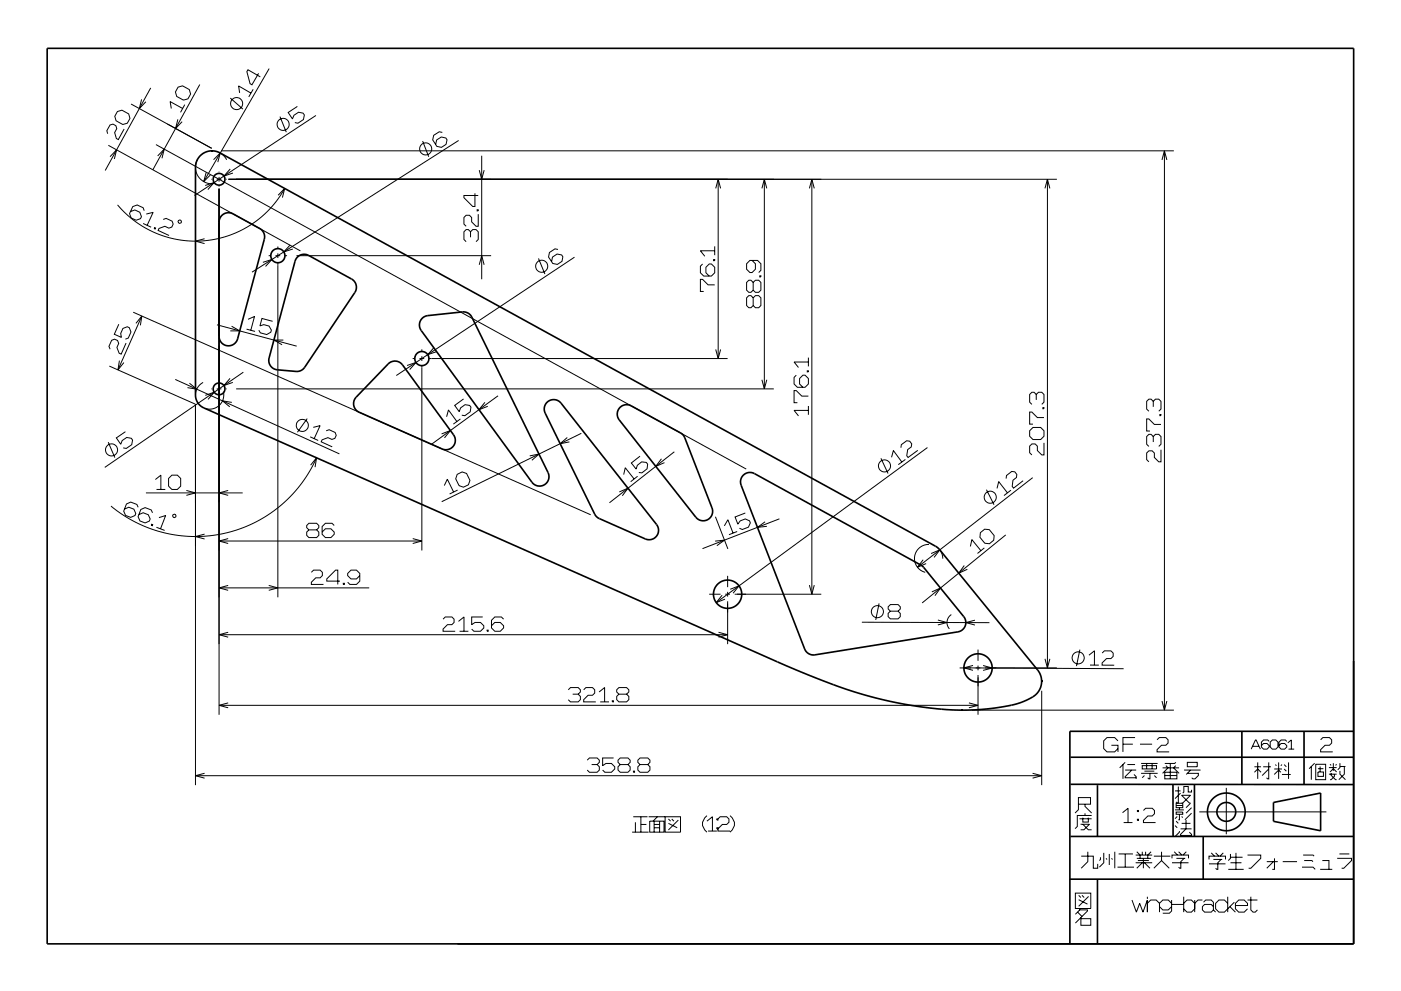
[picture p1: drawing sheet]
<svg xmlns="http://www.w3.org/2000/svg" width="297mm" height="210mm" viewBox="0 0 297 210" stroke-linecap="round" stroke-linejoin="round" font-family="sans-serif">
<g fill="none" stroke="#000" stroke-width=".35">
<path d="M10 10.3h277v190h-277zM42.5 33a3.5 3.5 0 0 1 4.1-.6l151.9 83.6 .7 .6 20.8 25.5a4 4 0 0 1-2 6.3l-3.1 1.1-4.5 .8-5 .4-4.7-.1-4.9-.6-6.2-1-5.3-1.3-6-1.9-6.6-2.5-6.4-2.7-122.1-54a3 3 0 0 1-1.8-2.8v-48.3l.4-1.5zM47.1 45.7a2 2 0 0 1 2.3-.3l5.7 3.1a2 2 0 0 1 .9 2.3l-5.6 21.1a2 2 0 0 1-2.2 1.5 2 2 0 0 1-1.8-2v-24.3l.2-.8zM63.1 54.5a2 2 0 0 1 2.3-.3l9.1 5a2 2 0 0 1 .7 2.9l-10.6 15.8a2.01 2.01 0 0 1-1.8 .9l-4-.3a2 2 0 0 1-1.7-2.6l5.5-20.5zM82.3 77.2a2 2 0 0 1 3 .2l10.9 14.8a2 2 0 0 1-.1 2.5 2 2 0 0 1-2.4 .6l-17.5-7.8a2 2 0 0 1-.7-3.2zM89.6 67.5l1.1-.5 7.3-.8a2.01 2.01 0 0 1 2 1.1l16.2 33a2 2 0 0 1-.8 2.5 2 2 0 0 1-2.6-.5l-23.5-32.2a2 2 0 0 1 .3-2.6zM115.9 85.4a2 2 0 0 1 3.1 .1l20.2 25.8a2 2 0 0 1 0 2.4 2 2 0 0 1-2.4 .6l-9.7-4.3-.7-.5-10.8-21.8a2.01 2.01 0 0 1 .3-2.3zM131.5 86.4a2 2 0 0 1 2.3-.3l10.5 5.8 .7 .6 6 15.3a2 2 0 0 1-.9 2.4 2 2 0 0 1-2.6-.5l-16.2-20.6a2 2 0 0 1 .2-2.7zM157.6 100.8a2 2 0 0 1 2.4-.3l35.5 19.5 8.8 10.8a2 2 0 0 1-1.2 3.3l-30.3 4.8a2 2 0 0 1-2.2-1.2l-13.5-34.7a2 2 0 0 1 .5-2.2zM263.3 155.2v11.2M276.5 155.2v11.3M287 155.2h-60.2v45.1"/>
<path d="M227 177.5h60M227 166.4l60 .1M227 160.7h60M232.7 166.6v10.9M248.7 166.5v11M253.2 166.5v11M255.1 177.5v9M270 170.3l10-2v8l-10-2zM226.7 186.5h60.3M232.7 186.5v13.8"/>
<circle cx="46.4" cy="38" r="1.25"/>
<circle cx="58.9" cy="54.2" r="1.5"/>
<circle cx="89.4" cy="76.1" r="1.5"/>
<circle cx="46.4" cy="82.5" r="1.25"/>
<circle cx="154.3" cy="126.1" r="3"/>
<circle cx="207.4" cy="141.7" r="3"/>
<circle cx="260" cy="172.3" r="4"/>
<circle cx="260" cy="172.3" r="2"/>
</g>
<g fill="none" stroke="#000" stroke-width=".21">
<path d="M32 18.7l-9.7 17.5M37.8 18.5l.9-.3 1.4 .8 .3 .9-.6 1.1-.9 .2-1.4-.7-.3-1zM42.4 17.9l-10 18.1M50.8 19.7l-.2-1.5 2.6 1.6M53.7 18.9l-1 1.7M54.8 15.6l-1.4 2.4-.4-.2-.7-2.6 .3-.4 2.6 1.5M57.1 14.5l-13.9 24M23 30.8l40.7 22.4M23.3 33.2l1.4-1.4-.5 1.9M24.9 23.7l.9-.3 1.5 .8 .3 .9-.6 1-1 .3-1.4-.8-.3-.9zM26.3 27.4l-1.2 2.2-.4-.2-.4-1.3 .5-.8-.2-.6-.6-.4-.7 .2-.7 1.2 .2 .7M27.8 22.1l17.1 9.4"/>
<path d="M30 21.1l-.5 1.9 1.4-1.4M33.1 30.7l125.1 68.8M33.4 33.1l1.4-1.5-.5 2M37.7 25.3l-.5 2 1.4-1.5M38.7 23l-2.6-1.4 .2 1.4M39.2 22.2l-.9 1.6M41.8 33.9a3.5 3.5 0 0 0 3.3 5.1M43.5 39.4l1.9-.7-1.3 1.5M43.7 36.6l-.5 1.9 1.4-1.4M44.8 38h.1M45.3 33.9l1.4-1.4-.5 1.9M45.9 38h1"/>
<path d="M46.4 36.4v.1M46.4 37.5v1M46.4 39.5v.2M46.6 32.4l.9 .7 .6 .8M46.9 32h202M47.9 38h.2M48.4 38h175.7M48.8 35.9l-1.3 1.4 1.9-.6M48.8 20.8l2.7 2.4M59.4 24.7l1.3 3.3M60.4 40l-1.6 2.4-1.8 2.1-1.8 1.7-2 1.5-2.4 1.3-2.3 1-2.7 .7-2.4 .4-2.3 .1-2.7-.3-2.7-.5-2.6-.9-2.2-1.1-2.1-1.4-2.2-1.7-1.7-1.8M63 22.6l-1.9 1.3 .9 1.3 .3-.7 1-.7 1 .2 .2 .4-.2 1-1.1 .7-.7-.1"/>
<path d="M67 24.5l-25.8 17M89.6 29.9l1.3 3.4M93.8 28.1l-.7-.1-1.1 .7-.3 1 .9 1.4 1 .2 1-.7 .2-.9-.3-.4-.9-.2-1 .6-.2 1M97.2 29.8l-43.8 27.9M101.6 36.1l.5 1.9 .5-1.9M102.1 33v26.2M151.7 40l.6-2 .5 2M152.3 38v38.1M161.5 40l.6-2 .5 2M162.1 38v44.5M171.6 40l.5-2 .5 2M172.1 38v88.1"/>
<path d="M221.6 40l.5-2 .5 2M222.1 38v103.7M246.4 33.9l.5-1.9 .5 1.9M246.9 32v118.7M30.3 47.4l1.7 .8M30.6 44.7l-.3-.6-1.2-.6-.9 .3-.7 1.5 .3 .9 1.1 .5 .9-.3 .2-.4-.4-1-1-.5-.9 .4M31 45.4l1.5-.3-1.3 2.7M32.8 48.3l.2 .1-.1 .2-.2-.1zM34.6 46.6l.6-.3 1.3 .6 .2 .6-.3 .7-.6 .2-.8-.4-1.3 .5-.2 .4 2.3 1.1M37.8 46.8h.6v.5h-.5zM43.4 50.6l-2 .6 2 .5M46.4 40v111.6"/>
<path d="M55.7 55.7l1.9-.6-1.3 1.4M57 54.2h.4M58.4 54.2h1M58.9 52.3v.4M58.9 53.7v1M58.9 55.7v71M59 41.4l1.4-1.4-.5 1.9M60.4 54.2h.5M61.5 52l-1.3 1.4 1.9-.6M62.9 54.2h41.2M99.8 50.3v-1.1l.4-.5h.7l.5 .5v1.6l-.5 .5M99.8 49.2l-.5-.5h-.5l-.4 .5v1.6l.4 .5"/>
<path d="M100.7 41v2.8h-.5l-1.8-1.9v-.4h3M101.2 44.5h.2v.2h-.2zM101.4 45.4v2.6h-.5l-.9-.9v-1l-.5-.4h-.7l-.4 .4v1.4l.4 .5M101.6 56.2l.5-2 .5 2M114.2 54.8l1.3 3.3M118.3 52.9l-.6-.1-1.2 .8-.2 .9 .9 1.4 1 .2 .9-.6 .2-1-.2-.4-1-.2-1 .6-.2 1M121.8 54.6l-37.8 25.1M149 56l-.5 .5v1.4l.7 .7h1.6l.7-.7v-1.2l-.7-.7h-.4l-.7 .7v1.2l.7 .7M151.3 55.1h.2v.2h-.2zM151.5 53.2h-3l.9 1.2M151.5 52.3v1.8M159.5 55.3l.7 .7v1.1l-.7 .7h-.5l-.7-.7v-1.1l.7-.7h1.6l.7 .7v1.4l-.4 .4"/>
<path d="M159.7 59.9l-.5-.4h-.4l-.5 .4v1.7l.5 .4h.4l.5-.4v-1.7l.5-.4h.7l.4 .4v1.7l-.4 .4h-.7l-.5-.4M161.1 58.5h.2v.3h-.2zM23.2 77.7l18.2 8M25.2 68.8l-1 2.1 1.5 .7-.1-.8 .5-1.1 .9-.4 .4 .2 .4 .9-.6 1.3-.6 .3M25.3 76.5l-.3 2 1.3-1.6M26.7 72.8l-1 2.3-.4-.2-.5-1.2 .4-.8-.3-.7-.6-.2-.6 .2-.6 1.3 .2 .6M28.2 66.2l97 43M28.8 68.6l1.3-1.5-.3 1.9M30.1 67.1l-5.1 11.4M46 68.9l16.9 4.5M49.1 69.2l1.7 1h-2M51.6 79l-29.4 20.2"/>
<path d="M52.3 69.8l1.8 .5M52.6 67.7l1.4-.6-.8 3M57.8 68.2l-2.3-.6-.4 1.5 .8-.2 1.1 .3 .5 .8-.1 .5-.8 .5-1.4-.4-.3-.6M60.1 72.1h-2l1.7 1M86.3 77.5l1.9-.6-1.3 1.5M87.5 76.1h.4M88.9 76.1h1M89.4 74.1v.5M89.4 75.6v1M89.4 77.6v39.2M90.9 76.1h63.4M92 73.7l-1.3 1.5 1.9-.6"/>
<path d="M151.5 60.4h-1.4l-1.1-1.1h-.5v2.5h.7M151.7 74.1l.6 2 .5-2M159.7 63.2l-.5-.5h-.4l-.5 .5v1.6l.5 .5h.4l.5-.5v-1.6l.5-.5h.7l.4 .5v1.6l-.4 .5h-.7l-.5-.5M168.8 79.6l-.4 .5v1.4l.7 .7h1.6l.7-.7v-1.2l-.7-.7h-.5l-.7 .7v1.2l.7 .7M171.2 78.7h.2v.2h-.2zM171.4 76.8h-3l.9 1.2M171.4 75.9v1.8M22.9 93.8l1.5 3.3M26.6 91.6l-1.9 1.3 .9 1.4 .3-.8 1-.7 .9 .2 .3 .4-.2 1-1.1 .7-.7-.1M37.2 80.5l34.8 15.8M40.2 81.3l1.5 1.3-2-.4M41.4 85.8v80.8"/>
<path d="M43.1 81.1a3 3 0 0 0-1.7 2.7M43.5 83.9l1.9-.7-1.3 1.5M44.8 82.5h.1M45.9 82.5h1M47.4 83.1a3 3 0 0 1-3.9 3.5M47.9 82.5h.2M48.8 80.3l-1.3 1.5 1.9-.7M49.1 85.4l-1.9-.4 1.5 1.3M50.1 82.5h114M65.1 88.8l-2 2.9M65.8 92.7l1.7 .8M65.9 98.7l1.2-1.6-.3 2"/>
<path d="M66.4 90.7l1.5-.4-1.3 2.8M67.1 97.1l-1.4 2.8-1.8 2.7-2.1 2.5-2.3 2.2-2.4 1.8-2.8 1.6-3 1.3-3.1 1-3.4 .6-3 .2-3.3-.1-3.2-.5-3.3-1-3-1.3-2.9-1.6-2.6-1.9M69.2 91.4l.6-.2 1.3 .6 .2 .6-.3 .6-.6 .2-.9-.3-1.2 .4-.2 .4 2.3 1.1M93.6 92.1l1.9-.8-1.3 1.6M94.7 88.4l.4-1.4 1.8 2.4M97.6 88.9l-1.5 1.1M98.3 84.6l-1.9 1.4 1 1.3 .3-.8 .9-.6 1 .1 .3 .4-.2 1-1.1 .8-.7-.1M102.8 85.4l-1.2 1.5 1.8-.7M105.6 84l-14.1 10.3M112.3 96.7l2-.4-1.5 1.4M120.3 92.8l-1.5 1.3 1.9-.3M123.3 91.9l-29.6 14.5"/>
<path d="M135.7 96.8l-1.8 1.4 1 1.3 .2-.8 .9-.7 1 .1 .3 .4-.1 1-1.1 .8-.7-.1M140.2 97.3l-1.2 1.6 1.9-.7M143 95.9l-13.8 10.8M161.5 80.6l.6 1.9 .5-1.9M171.4 87.1h-3l.9 1.1M171.4 84h-1.4l-1.2-1.1h-.4v2.5h.7M171.4 86.1v1.9M186.8 97.2l1.5 3.3M189 97l.4-1.4 1.8 2.4M191 95l.1-.7 1.1-.8 .7 .1 .4 .6-.1 .6-.8 .6-.2 1.3 .3 .4 2.1-1.6M192 97.5l-1.5 1.1M196.6 95l-44.8 32.9"/>
<path d="M218.3 91.4l.7-.7h1.6l.7 .7v1.2l-.7 .7h-1.6l-.7-.7zM219.7 84.9v-1.2l.5-.5h.7l.4 .5v1.6l-.4 .5M219.7 83.7l-.5-.5h-.4l-.5 .5v1.6l.5 .5M221.1 86.5h.2v.2h-.2zM221.3 94v2.5h-.4l-1-.9v-.9l-.4-.5h-.7l-.5 .5v1.4l.5 .4M221.3 88.6h-1.4l-1.1-1.2h-.5v2.6h.7M244.5 93.8v-1.2l.5-.4h.7l.4 .4v1.7l-.4 .4M244.5 92.6l-.5-.4h-.4l-.5 .4v1.7l.5 .4M244.5 86.3v-1.2l.5-.4h.7l.4 .4v1.7l-.4 .5M244.5 85.1l-.5-.4h-.4l-.5 .4v1.7l.5 .5M245.9 88h.2v.2h-.2zM246.1 95.4v2.6h-.4l-1-.9v-1l-.4-.4h-.7l-.5 .4v1.4l.5 .5"/>
<path d="M246.1 90.1h-1.4l-1.1-1.2h-.5v2.6h.7M29.3 107.6l-.3-.6-1.3-.5-.9 .4-.6 1.6 .4 .9 1.1 .4 .9-.4 .2-.5-.4-.9-1.1-.4-.9 .4M30.9 104.6h20.5M32.2 111.2l.2 .1-.1 .2-.2-.1zM32.3 108.8l-.2-.6-1.3-.5-.9 .4-.6 1.5 .4 .9 1.1 .4 .9-.4 .1-.4-.4-.9-1.1-.4-.9 .4M32.9 101.7l1.2-.9v3M33.2 111.9l1.7 .6M33.2 103.8h1.8M33.7 109.8l1.4-.4-1.1 2.8M36.4 100.8h1.2l.7 .7v1.6l-.7 .7h-1.2l-.7-.7v-1.6zM36.7 109.2h.5v.5h-.5zM39.5 104.1l1.9 .5-1.9 .5"/>
<path d="M43.4 113.3l-2 .5 2 .6M46.4 114.8h43M48.4 114.3l-2 .5 2 .5M48.4 104.1l-2 .5 2 .5M65.5 112.4l-.5 .5v.7l.5 .5h1.6l.5-.5v-.7l-.5-.5h-1.6l-.5-.4v-.5l.5-.5h1.6l.5 .5v.5l-.5 .4M70.9 111.5l-.5-.5h-1.4l-.7 .7v1.7l.7 .7h1.2l.7-.7v-.5l-.7-.7h-1.2l-.7 .7M87.5 114.3l1.9 .5-1.9 .5M94.2 103l.6-1.3 1.4 2.7M96.9 100.6l1.1-.5 .9 .3 .7 1.5-.3 1-1 .5-1-.4-.7-1.4zM97 104l-1.7 .8M131.3 104.4l1.8-.8-1.2 1.6M132.2 100.7l.4-1.5 1.8 2.4"/>
<path d="M135.2 101l-1.5 1.2M151.6 114.8l2-.2-1.6 1.2M151.7 109.6l2.6 6.9M153.6 111.6l.7-1.3 1.1 2.8M156.3 112.8l-1.7 .6M158 108.8l-2.1 .9 .5 1.5 .5-.7 1.1-.4 .9 .4 .2 .4-.4 .9-1.3 .5-.6-.2M162.2 110.7l-1.6 1.2 2-.2M165.3 110.1l-16.4 6.3M195.7 118.8l-1.2 1.6 1.9-.8M197 115.5a3 3 0 0 0-3.1 2.6 3 3 0 0 0 2.3 3.3M197.4 117.4l1.9-.7-1.3 1.6M199.2 116.6l.1 .1a3 3 0 0 1 .6 1.8"/>
<path d="M204.4 120l-1.1 1.6 1.8-.8M205.7 115.9l.4-1.4 1.9 2.3M207.9 113l.9-.7 1 .1 1 1.2-.1 1-.9 .8-1-.1-1-1.3zM208.7 116.2l-1.5 1.2M209.2 103.9l1.5 3.2M211.4 103.6l.3-1.4 1.9 2.4M213.2 113.5l-17.7 14.4M213.3 101.5l.1-.6 1.1-.9 .7 .1 .4 .6-.1 .6-.7 .6-.2 1.3 .3 .4 2-1.6M214.3 104l-1.4 1.1M218.9 101.3l-24.4 19.1M46.4 124.7h31.9M46.4 134.7h107.9"/>
<path d="M48.4 124.2l-2 .5 2 .5M48.4 134.1l-2 .6 2 .5M57 124.2l1.9 .5-1.9 .5M66 121.4l.5-.4h1.4l.4 .4v.7l-.4 .5h-1l-.9 .9v.5h2.6M72.1 123.3h-2.8v-.5l1.8-1.8h.5v3M72.8 123.8h.2v.2h-.2zM76.3 122.1l-.7 .7h-1.2l-.7-.7v-.4l.7-.7h1.2l.7 .7v1.6l-.7 .7h-1.4l-.5-.5M93.9 131.4l.5-.5h1.4l.5 .5v.7l-.5 .4h-.9l-1 1v.4h2.6M97.2 131.8l1.2-.9v3M97.4 133.9h1.9M102.3 130.9h-2.3v1.6l.7-.4h1.2l.7 .7v.4l-.7 .7h-1.4l-.5-.4M103.3 133.7h.2v.2h-.2z"/>
<path d="M106.8 131.4l-.5-.5h-1.4l-.7 .7v1.6l.7 .7h1.2l.7-.7v-.4l-.7-.7h-1.2l-.7 .7M150.4 126.1h2.4M152.3 134.1l2 .6-2 .5M153.1 126.3l-1.3 1.6 1.9-.8M153.8 126.1h1M154.3 122.2v2.4M154.3 125.6v1M154.3 127.6v9.1M154.8 125l1.9-.7-1.3 1.6M155.8 126.1h18.3M171.6 124.1l.5 2 .5-2M182.7 132l27.1 .1"/>
<path d="M186.4 128l-.7 3.5M188.8 129.7l-.5 .4v.7l.5 .5h1.6l.5-.5v-.7l-.5-.4h-1.6l-.5-.5v-.5l.5-.4h1.6l.5 .4v.5l-.5 .5M197.6 125.6l1.8-.8-1.2 1.6M198.8 131.6l2 .5-2 .5M201.7 130.4a2 2 0 0 0-.4 3M206.7 131.6l-1.9 .5 1.9 .5M207.4 137.8v2.4M221.6 139.8l.5 1.9 .5-1.9M229 137.8l-.8 3.5M230.9 139l1.2-.9-.1 3M233.7 138.6l.5-.5h1.3l.5 .5v.7l-.5 .4h-.9l-.9 1v.4h2.5M46.4 149.6h161"/>
<path d="M48.4 149.1l-2 .5 2 .6M120.5 146.3l.5-.4h1.6l.5 .4v.5l-.5 .5M121.4 147.3h1.2l.5 .5v.6l-.5 .5h-1.6l-.5-.5M123.8 146.3l.4-.4h1.4l.5 .4v.7l-.5 .5h-.9l-.9 .9v.5h2.5M127 146.8l1.2-.9v3M127.3 148.9h1.8M129.8 148.7h.3v.2h-.3zM131.2 147.3l-.4 .5v.6l.4 .5h1.7l.4-.5v-.6l-.4-.5h-1.7l-.4-.5v-.5l.4-.4h1.7l.4 .4v.5l-.4 .5M203.5 141.7h2.4M204.4 141.7l33.8 .2M205.4 149.1l2 .5-2 .6M206 150.7h42.9"/>
<path d="M206.3 141.2l-1.9 .5 1.9 .5M206.9 141.7h1M207.4 141.2v1M207.4 143.2v8.4M208.4 141.2l2 .5-2 .5M208.9 141.7h15.2M220.9 146.6v20M231.1 141.1h1.9M235.6 158.1h1.4v1.4M237 157.2l-.7-.7h-1.6l-.7 .7v1.6l.7 .7h1.6l.7-.7M238.1 157.9h2.1M240.7 156.5h-2.6v3"/>
<path d="M241.7 157.9h2.6M245.3 157l.5-.5h1.4l.4 .5v.7l-.4 .4h-1l-.9 1v.4h2.6M246.4 148.7l.5 2 .5-2M265.3 158.9l.9-1.9h.1l.9 1.9M265.6 158.3h1.3M269.1 157.3l-.3-.3h-.9l-.5 .4v1.1l.5 .4h.7l.5-.4v-.3l-.5-.5h-.7l-.5 .5M269.8 157h.7l.5 .4v1.1l-.5 .4h-.7l-.5-.4v-1.1zM272.8 157.3l-.3-.3h-.9l-.4 .4v1.1l.4 .4h.8l.4-.4v-.3l-.4-.5h-.8l-.4 .5M273 157.6l.8-.6v1.9M273.2 158.9h1.2M280 157l.5-.5h1.4l.4 .5v.7l-.4 .4h-1l-.9 1v.4h2.6M41.4 164.6h179.5"/>
<path d="M43.4 164.1l-2 .5 2 .5M124.5 161.3l.5-.5h1.6l.5 .5v.4l-.5 .5M125.4 162.2h1.2l.5 .5v.7l-.5 .4h-1.6l-.5-.4M130.1 160.8h-2.3v1.6l.7-.4h1.1l.7 .7v.4l-.7 .7h-1.4l-.4-.4M131.5 162.2l-.5 .5v.7l.5 .4h1.6l.5-.4v-.7l-.5-.5h-1.6l-.5-.5v-.4l.5-.5h1.6l.5 .5v.4l-.5 .5M134 176.6h3.5M134.2 173.3h3.1M134.3 163.6h.2v.2h-.2zM134.7 174.5v2.1M135.7 162.2l-.5 .5v.7l.5 .4h1.6l.5-.4v-.7l-.5-.5h-1.6l-.5-.5v-.4l.5-.5h1.6l.5 .5v.4l-.5 .5M135.9 173.3v3.3M135.9 174.9h1.2"/>
<path d="M137.5 173.3h3.5M137.7 174.2h3.1v2.4h-3.1zM138.7 174.9h1.1M138.7 174.2v2.4M138.7 175.6h1.1M139.4 173.3l-.9 .9M139.8 174.2v2.4M141 173.3h3.3v3.3h-3.3zM141.7 173.8l.5 .4M141.7 174.7l1.9 .9M142.4 173.8l.5 .4M143.8 174l-2.1 2.1"/>
<path d="M149.9 173.1a2.07 2.07 0 0 0 0 3.5M149.9 174.2l1.1-.9v3M150.1 176.3h1.9M152 175.6h.2v.3h-.2zM152 173.8h.2v.2h-.2zM152.2 173.8l.5-.5h1.4l.4 .5v.7l-.4 .4h-1l-.9 1v.4h2.6M154.8 173.1a2.07 2.07 0 0 1 0 3.5M218.9 164.1l2 .5-2 .5M228.6 170.6h2.6v-1.4h-2.6v2.6l-.7 .7M228.9 173.7h2.5M229.1 174.9h1.9l-1.2 1.2h-.7M229.6 173.5v.9h1.1v-.9"/>
<path d="M229.6 174.9l1.1 1.2h.7M230 170.6v.5l1.4 1.4M230 172.6v.4M231.4 173h-3v2.3l-.5 .5M238 172.4l1.2-.9v3M238.1 162.2v3M238.2 174.5h1.9M238.6 161.7l-1.2 1.2M238.6 163.4h2.3M239 162.2h1.7M240 163.4l-1.4 1.4v.2h2.3M240.4 164.3l.5 .5v.4"/>
<path d="M241.1 173.8h.3v.3h-.3zM241.1 172h.3v.2h-.3zM241.9 164.1h3.5M241.9 162h3.5M242.2 162.4h3v.7h-3zM242.4 172l.5-.5h1.4l.5 .5v.7l-.5 .4h-.9l-1 1v.4h2.6M242.6 164.5l-.4 .5M242.6 163.6h2.1M243.1 162v1.1M243.8 164.1v1.1l-.5-.2M244.3 162v1.1M244.7 164.5l.5 .5"/>
<path d="M246.5 162.9h3.5M247 163.8h2.5v1.4h-2.5zM247 164.5h2.5M247.2 162.4l.5 .5-1.2 1.2M248.1 162v3.2M249.1 167.8h1.2M249.1 171.8h1.9M249.1 175.2l.5 .4M249.3 161.7l-.2 .3h-2.1M249.3 162.4l-.5 .5 1.2 1.2M249.4 170.4h1.4v1h-1.4zM249.4 172.3h1.4v.5h-1.4z"/>
<path d="M249.4 170.9h1.4M249.4 174.2l.4 .5M249.6 173.2l-.5 .5M249.8 166.9v3.5l-.4-.3M250.1 172.8v1.1h-.3M250.1 176.3v.3l-1 .9M250.1 171.4v.4M250.3 168.3l-1.2 1.1M250.3 175.9h2.3M250.5 170.4h.3l1.6-1.7h-1.9l1.7 1.7h.2M250.5 173.2l.3 .3M250.5 174.7h1.9"/>
<path d="M251 163.4h3.5M251.5 174v1.9l-1.2 1.1v.3h2.3M251.7 164.1h2.4v.4l-.7 .7h-.5l-.2-.2M251.7 161.7h2.1v1h-2.1zM252.2 176.6l.4 .4v.5M252.4 170.4l-.9 1M252.4 163.4l-.9 .9M252.6 167.6v.4h-.7v-1.1h-.9v1.1l-.2 .3M252.6 172.5l-1.4 1.4M252.6 171.4l-1.1 1.1M254.3 172.3h26.9M260 167.2v9.8"/>
<path d="M266 163.9l.7-.7 .7 .7M266 162.7h1.4M266.7 161.8v3.5M267.8 162.7h1.7M269 161.8v3.5l-.5-.3M269 163.2l-1.4 1.4M270.2 163.2h1.6M270.4 162.2l.2 .3M271.1 161.8v3.5M271.6 163.9l-.5-.5-.9 .9M271.8 164.3h1.9M271.8 162.2l-.2 .3"/>
<path d="M272.3 162.2l.4 .5M272.3 163.2l.4 .4M273.2 161.8v3.5M278 162.6v2.8M278.7 161.9l-1.1 1.2M279 162.2h2.1v3.2h-2.1zM279.4 163.8h1.2v.9h-1.2zM279.4 163.1h1.2M279.9 162.6v1.2M281.8 164.3h1.6M281.8 162.9h1.6M282 163.8l.7-.7 .7 .7"/>
<path d="M282 162.2l.2 .2M282.2 164v.5l1 .9h.2M282.7 161.9v1.7M282.9 164.3v.4l-.7 .7h-.2M283.4 162.2l-.2 .2M284.1 161.9v1l-.5 .4M284.1 163.6v.7l1.2 1.1M284.1 162.6h1.2M285 162.6v1.7l-1.1 1.1M228 189.5h3.3v3.3h-3.3zM228.5 193.5l.9 .9M228.7 190l.5 .4"/>
<path d="M228.7 190.9l1.9 .9M228.9 192.8v.2h1.7v.3l-2.6 2.5M228.9 193l-.9 1M229.2 194.7v1.6h2.1v-1.4h-2.1M229.2 181.6h2.6v2.6h.9v-.9M229.4 190l.5 .4M230.6 180.7v2.1l-1.4 1.4M230.8 190.2l-2.1 2.1M233.3 181.9v.4l-.2 .3M234 180.9v2.1l-.9 1M234.5 182.1l.2 .2M235.2 181.2v2.3"/>
<path d="M235.7 182.1l.2 .2M236.4 180.7v3.5M236.9 184h3.5M237.2 181.2h3M238.6 181.2v2.8M240 191l.9 2.5 .7-1.8 .7 1.8 1-2.5v2.5M240.8 183h3.5M240.8 181.4h3.5M241 180.7l.7 .7v.7M241 182.1h3.1M241.3 182.6h2.3M242.2 183l-1.2 1.2"/>
<path d="M242.2 180.7v.7M242.4 182.1v2.1M242.7 183l1.1 1.2M242.9 180.7v.7M243.3 191.7l.7-.7h1.1l.7 .7v1.8M243.3 190.3v.4M244.1 180.7l-.7 .7v.7M244.6 184.2l1.7-1.6 1.6 1.6M244.6 181.6h3.5M246.3 180.7v1.9M248.4 191v2.3l-.5 .5h-1.4M248.4 191.7l-.7-.7h-1.2l-.7 .7v.7l.7 .7h1.2l.7-.7"/>
<path d="M248.4 191.9h2.6M248.5 182.1v-.7h3.5v.7M248.5 183h3.5M249 180.7l.7 .7M249.4 182.1h1.9M249.9 180.7l.7 .7M251 191.7l.7-.7h.9l.7 .7v1.1l-.7 .7h-.9l-.7-.7M251 190.3v3.2M251.1 182.1l-.7 .7v1.4l-.5-.2M251.5 180.7l-.7 .7M253.3 191v2.5M254.9 191h-.9l-.7 .7"/>
<path d="M255.2 191.4l.4-.4h1.2l.5 .4v1.7M256.3 182.3v-.7h3.5v.7M256.3 183.3h3.5M256.8 180.9l.7 .7M257.3 182.3h1.8M257.3 192.4l-.5-.5h-1.4l-.5 .5v.7l.5 .4h1.4l.5-.4 .4 .4M257.7 180.9l.7 .7M258.9 182.3l-.7 .7v1.4l-.5-.2M259.4 180.9l-.7 .7M260.3 190.3v3.2M260.4 184.4h3.3M260.8 192.4l1.1 1.1"/>
<path d="M260.9 181.2v.9l-.5 .5M260.9 183h2.3M260.9 181.9h2.5M261.7 191.4l-2.1 2.1h-1.2l-.7-.7v-1.1l.7-.7h1.2l.7 .7M261.9 192.1h2.6v-.4l-.7-.7h-1.2l-.7 .7v1.1l.7 .7h1.2l.7-.7M262 180.9v3.5M264.5 181.4h2.8v.7l-2.1 2.1h-.5M264.5 191h2.1M265.2 190.3v2.8l.5 .4h.4l.5-.4M268.6 182.8h2.3M270 182.8l-1.4 1.4M270.2 182.1v2.3h-.5"/>
<path d="M272 182.8h3M276 184h2.4l.4 .4M276.3 181.4h2.1l.2 .2M276.5 182.6h1.6l.3 .2M279.9 184.4h2.6M280.4 182.6h1.4v1.8M283.5 182.1h3v.5l-1.6 1.6h-.5M284 181.2h2.1"/>
<circle cx="50.2" cy="22" r="1.28"/>
<circle cx="60" cy="26.4" r="1.28"/>
<circle cx="90.3" cy="31.6" r="1.28"/>
<circle cx="114.9" cy="56.5" r="1.28"/>
<circle cx="23.6" cy="95.5" r="1.28"/>
<circle cx="64.1" cy="90.3" r="1.28"/>
<circle cx="187.5" cy="98.9" r="1.28"/>
<circle cx="210" cy="105.5" r="1.28"/>
<circle cx="186" cy="129.8" r="1.28"/>
<circle cx="228.6" cy="139.6" r="1.28"/>
</g>
<g fill="#000">
<path d="M44.7 31.8h.4v.4h-.4z" fill-rule="evenodd"/>
<path d="M203.8 150.5h.4v.4h-.4z" fill-rule="evenodd"/>
<path d="M220.7 144.4h.3v.3h-.3z" fill-rule="evenodd"/>
</g>
</svg>
